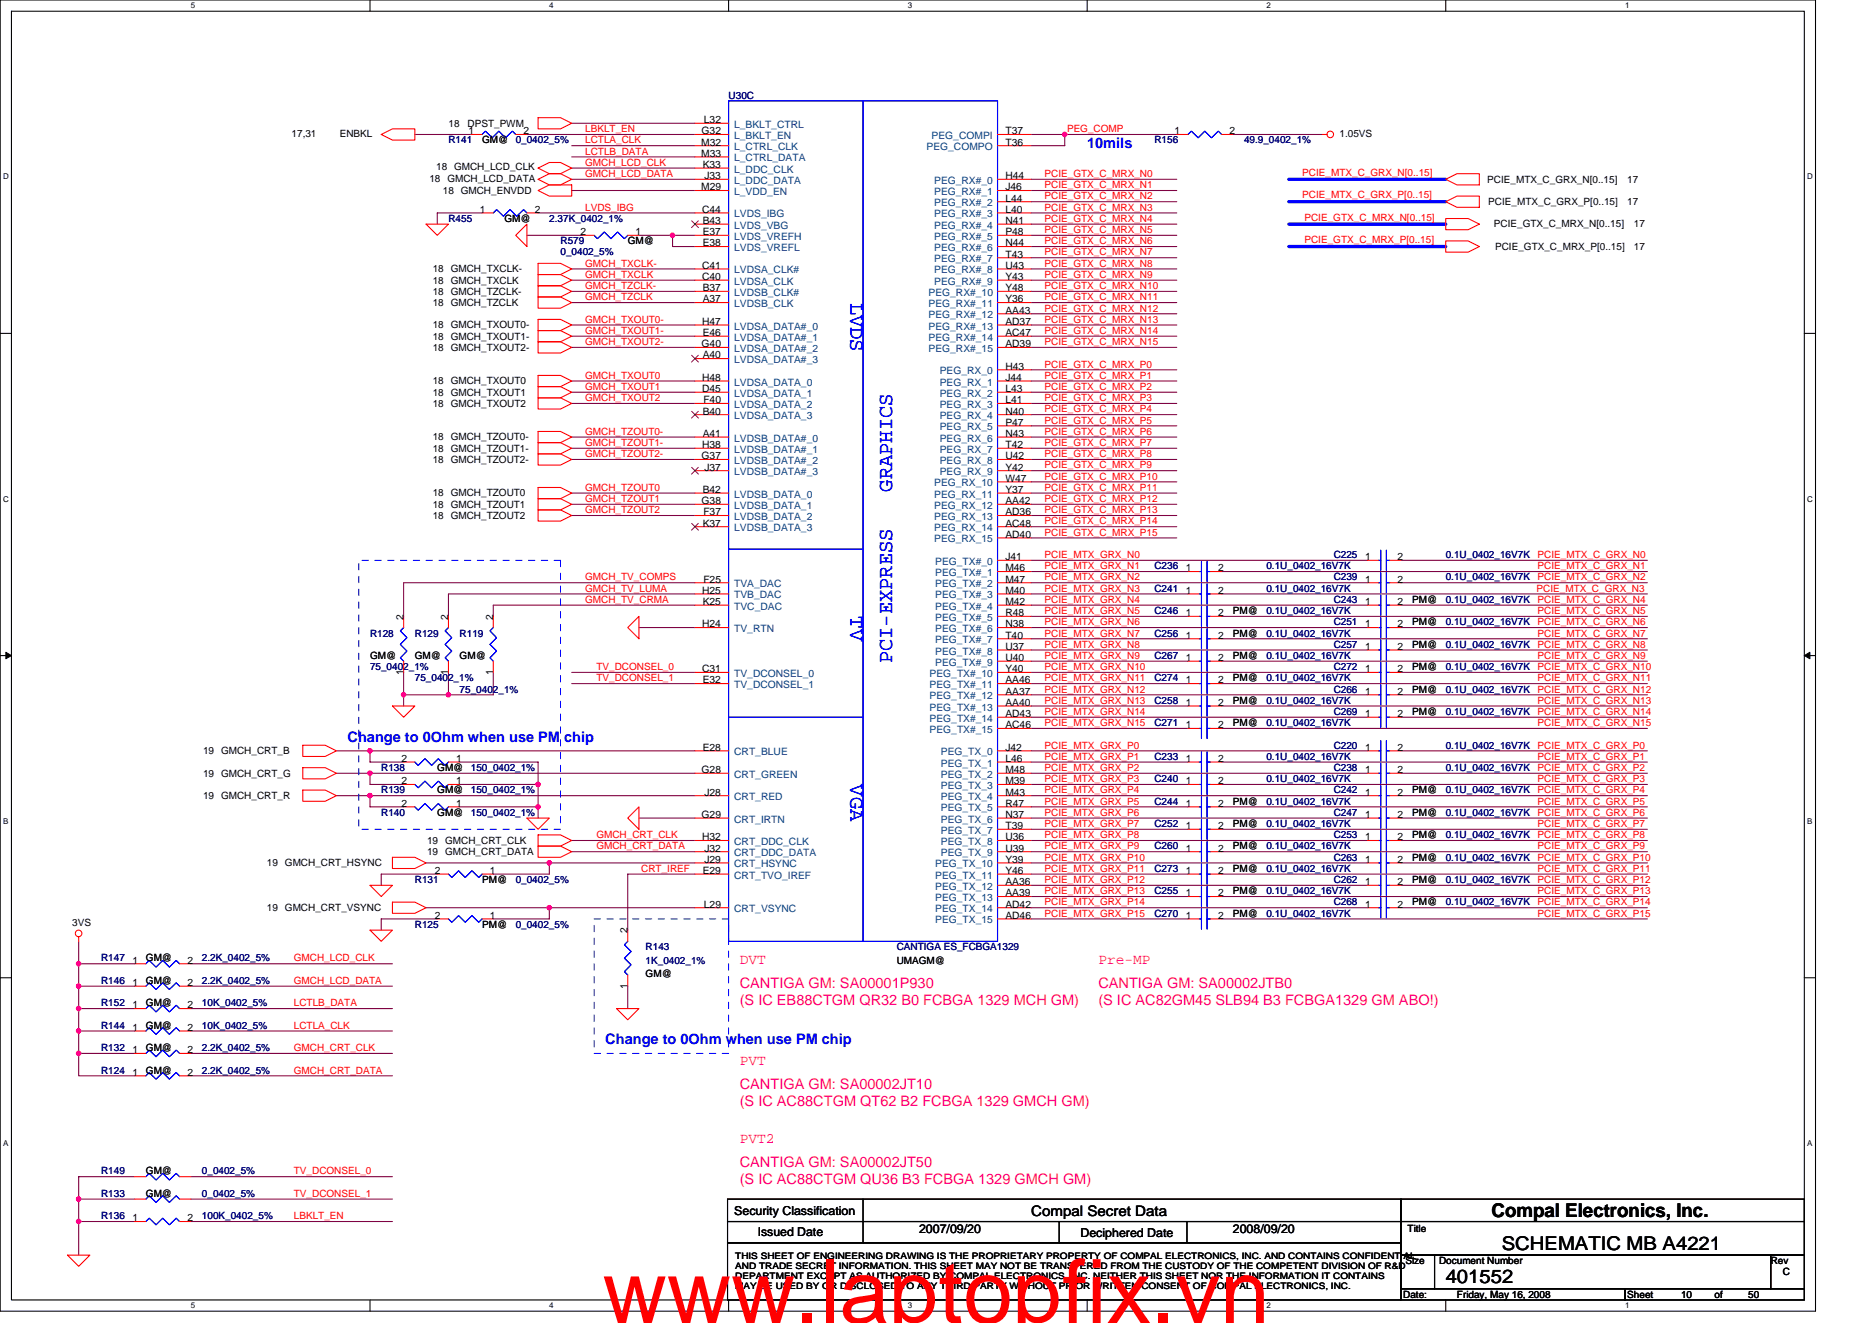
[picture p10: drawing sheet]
<svg xmlns="http://www.w3.org/2000/svg" width="297mm" height="210mm" viewBox="0 0 297 210" stroke-linecap="round" stroke-linejoin="round" font-family="sans-serif">
<defs><g id="words">
<text font-size="14.1" fill="#f00" x="95.6" y="209.9">www.laptopfix.vn</text>
<g font-size="3.4" fill="#00f">
<text x="135" y="48" transform="rotate(90 135 48)">LVDS</text>
<text x="141.6" y="78" transform="rotate(-90 141.6 78)">GRAPHICS</text>
<text x="135" y="97.8" transform="rotate(90 135 97.8)">TV</text>
<text x="141.6" y="105.3" transform="rotate(-90 141.6 105.3)">PCI-EXPRESS</text>
<text x="135" y="124.5" transform="rotate(90 135 124.5)">VGA</text>
</g>
<g font-size="3">
<text x="236.7" y="193">Compal Electronics, Inc.</text>
<text x="229.4" y="203.6">401552</text>
<text x="238.3" y="198.3">SCHEMATIC MB A4221</text>
</g>
<g font-size="2.3" fill="#00f">
<text x="172.5" y="23.5">10mils</text>
<text x="55.2" y="117.7">Change to 0Ohm when use PM chip</text>
<text x="96.1" y="165.7">Change to 0Ohm when use PM chip</text>
</g>
<g font-size="2.3" fill="#ff0080">
<text x="117.4" y="153">DVT</text>
<text x="174.3" y="153">Pre-MP</text>
<text x="117.4" y="156.8">CANTIGA GM: SA00001P930</text>
<text x="117.4" y="159.4">(S IC EB88CTGM QR32 B0 FCBGA 1329 MCH GM)</text>
<text x="174.3" y="156.8">CANTIGA GM: SA00002JTB0</text>
<text x="174.3" y="159.4">(S IC AC82GM45 SLB94 B3 FCBGA1329 GM ABO!)</text>
<text x="117.4" y="172.8">CANTIGA GM: SA00002JT10</text>
<text x="117.4" y="169">PVT</text>
<text x="117.4" y="175.4">(S IC AC88CTGM QT62 B2 FCBGA 1329 GMCH GM)</text>
<text x="117.4" y="185.2">CANTIGA GM: SA00002JT50</text>
<text x="117.4" y="181.4">PVT2</text>
<text x="117.4" y="187.9">(S IC AC88CTGM QU36 B3 FCBGA 1329 GMCH GM)</text>
</g>
<text font-size="2.3" x="163.6" y="192.8">Compal Secret Data</text>
<g font-size="1.9">
<text x="116.5" y="192.7">Security Classification</text>
<text x="120.2" y="196.1">Issued Date</text>
<text x="145.8" y="195.6">2007/09/20</text>
<text x="171.4" y="196.3">Deciphered Date</text>
<text x="195.6" y="195.6">2008/09/20</text>
</g>
<g font-size="1.6" fill="#000080">
<text x="115.6" y="15.6">U30C</text>
<text x="71.2" y="22.8">R141</text>
<text x="81.8" y="22.8">0_0402_5%</text>
<text x="183.2" y="22.8">R156</text>
<text x="197.4" y="22.8">49.9_0402_1%</text>
<text x="71.2" y="35.2">R455</text>
<text x="87.2" y="35.2">2.37K_0402_1%</text>
<text x="88.9" y="38.8">R579</text>
<text x="88.9" y="40.5">0_0402_5%</text>
<text x="211.6" y="88.5">C225</text>
<text x="229.4" y="88.5">0.1U_0402_16V7K</text>
<text x="183.2" y="93.9">C241</text>
<text x="183.2" y="90.3">C236</text>
<text x="201" y="93.9">0.1U_0402_16V7K</text>
<text x="201" y="90.3">0.1U_0402_16V7K</text>
<text x="211.6" y="92.1">C239</text>
<text x="211.6" y="95.7">C243</text>
<text x="229.4" y="92.1">0.1U_0402_16V7K</text>
<text x="229.4" y="95.7">0.1U_0402_16V7K</text>
<text x="58.7" y="101">R128</text>
<text x="65.8" y="101">R129</text>
<text x="72.9" y="101">R119</text>
<text x="183.2" y="97.4">C246</text>
<text x="183.2" y="101">C256</text>
<text x="201" y="97.4">0.1U_0402_16V7K</text>
<text x="201" y="101">0.1U_0402_16V7K</text>
<text x="211.6" y="99.2">C251</text>
<text x="229.4" y="99.2">0.1U_0402_16V7K</text>
<text x="58.7" y="106.3">75_0402_1%</text>
<text x="183.2" y="104.5">C267</text>
<text x="201" y="104.5">0.1U_0402_16V7K</text>
<text x="211.6" y="106.3">C272</text>
<text x="211.6" y="102.8">C257</text>
<text x="229.4" y="106.3">0.1U_0402_16V7K</text>
<text x="229.4" y="102.8">0.1U_0402_16V7K</text>
<text x="65.8" y="108.1">75_0402_1%</text>
<text x="72.9" y="109.9">75_0402_1%</text>
<text x="183.2" y="111.7">C258</text>
<text x="183.2" y="108.1">C274</text>
<text x="201" y="111.7">0.1U_0402_16V7K</text>
<text x="201" y="108.1">0.1U_0402_16V7K</text>
<text x="211.6" y="113.4">C269</text>
<text x="211.6" y="109.9">C266</text>
<text x="229.4" y="113.4">0.1U_0402_16V7K</text>
<text x="229.4" y="109.9">0.1U_0402_16V7K</text>
<text x="183.2" y="115.2">C271</text>
<text x="201" y="115.2">0.1U_0402_16V7K</text>
<text x="211.6" y="118.8">C220</text>
<text x="229.4" y="118.8">0.1U_0402_16V7K</text>
<text x="60.5" y="125.9">R139</text>
<text x="60.5" y="122.3">R138</text>
<text x="74.7" y="125.9">150_0402_1%</text>
<text x="74.7" y="122.3">150_0402_1%</text>
<text x="183.2" y="124.1">C240</text>
<text x="183.2" y="120.5">C233</text>
<text x="201" y="124.1">0.1U_0402_16V7K</text>
<text x="201" y="120.5">0.1U_0402_16V7K</text>
<text x="211.6" y="125.9">C242</text>
<text x="211.6" y="122.3">C238</text>
<text x="229.4" y="125.9">0.1U_0402_16V7K</text>
<text x="229.4" y="122.3">0.1U_0402_16V7K</text>
<text x="60.5" y="129.4">R140</text>
<text x="74.7" y="129.4">150_0402_1%</text>
<text x="183.2" y="131.2">C252</text>
<text x="183.2" y="127.7">C244</text>
<text x="201" y="131.2">0.1U_0402_16V7K</text>
<text x="201" y="127.7">0.1U_0402_16V7K</text>
<text x="211.6" y="129.4">C247</text>
<text x="229.4" y="129.4">0.1U_0402_16V7K</text>
<text x="183.2" y="134.8">C260</text>
<text x="201" y="134.8">0.1U_0402_16V7K</text>
<text x="211.6" y="133">C253</text>
<text x="211.6" y="136.5">C263</text>
<text x="229.4" y="133">0.1U_0402_16V7K</text>
<text x="229.4" y="136.5">0.1U_0402_16V7K</text>
<text x="65.8" y="140.1">R131</text>
<text x="81.8" y="140.1">0_0402_5%</text>
<text x="183.2" y="141.9">C255</text>
<text x="183.2" y="138.3">C273</text>
<text x="201" y="141.9">0.1U_0402_16V7K</text>
<text x="201" y="138.3">0.1U_0402_16V7K</text>
<text x="211.6" y="143.7">C268</text>
<text x="211.6" y="140.1">C262</text>
<text x="229.4" y="143.7">0.1U_0402_16V7K</text>
<text x="229.4" y="140.1">0.1U_0402_16V7K</text>
<text x="65.8" y="147.2">R125</text>
<text x="81.8" y="147.2">0_0402_5%</text>
<text x="183.2" y="145.4">C270</text>
<text x="201" y="145.4">0.1U_0402_16V7K</text>
<text x="16" y="152.5">R147</text>
<text x="32" y="152.5">2.2K_0402_5%</text>
<text x="102.4" y="150.8">R143</text>
<text x="102.4" y="152.9">1K_0402_1%</text>
<text x="142.3" y="150.8">CANTIGA ES_FCBGA1329</text>
<text x="16" y="159.7">R152</text>
<text x="16" y="156.1">R146</text>
<text x="32" y="159.7">10K_0402_5%</text>
<text x="32" y="156.1">2.2K_0402_5%</text>
<text x="16" y="163.2">R144</text>
<text x="16" y="166.8">R132</text>
<text x="32" y="163.2">10K_0402_5%</text>
<text x="32" y="166.8">2.2K_0402_5%</text>
<text x="16" y="170.3">R124</text>
<text x="32" y="170.3">2.2K_0402_5%</text>
<text x="16" y="189.9">R133</text>
<text x="16" y="186.3">R149</text>
<text x="32" y="189.9">0_0402_5%</text>
<text x="32" y="186.3">0_0402_5%</text>
<text x="16" y="193.4">R136</text>
<text x="32" y="193.4">100K_0402_5%</text>
</g>
<g font-size="1.6">
<text x="46.3" y="21.7">17,31</text>
<text x="53.9" y="21.7">ENBKL</text>
<text x="71.2" y="20.1">18</text>
<text x="74.2" y="20.1">DPST_PWM</text>
<text x="74.4" y="21.3">1</text>
<text x="76.5" y="22.8">GM@</text>
<text x="83.1" y="21.3">2</text>
<text x="111.2" y="23.1">M32</text>
<text x="111.3" y="21.3">G32</text>
<text x="111.7" y="19.5">L32</text>
<text x="159.5" y="23.1">T36</text>
<text x="159.5" y="21.3">T37</text>
<text x="186.4" y="21.3">1</text>
<text x="195.1" y="21.3">2</text>
<text x="212.5" y="21.7">1.05VS</text>
<text x="68.1" y="28.8">18 GMCH_LCD_DATA</text>
<text x="69.2" y="27">18 GMCH_LCD_CLK</text>
<text x="111.2" y="24.9">M33</text>
<text x="111.5" y="26.6">K33</text>
<text x="111.8" y="28.4">J33</text>
<text x="159.5" y="28.4">H44</text>
<text x="236" y="29">PCIE_MTX_C_GRX_N[0..15]</text>
<text x="258.2" y="29">17</text>
<text x="70.3" y="30.8">18 GMCH_ENVDD</text>
<text x="76.1" y="33.8">1</text>
<text x="80" y="35.2">GM@</text>
<text x="84.9" y="33.8">2</text>
<text x="111.2" y="30.2">M29</text>
<text x="111.4" y="33.8">C44</text>
<text x="111.5" y="35.5">B43</text>
<text x="159.5" y="30.2">J46</text>
<text x="159.5" y="32">L44</text>
<text x="159.5" y="33.8">L40</text>
<text x="159.5" y="35.5">N41</text>
<text x="236.2" y="32.5">PCIE_MTX_C_GRX_P[0..15]</text>
<text x="258.2" y="32.5">17</text>
<text x="92.1" y="37.3">2</text>
<text x="99.6" y="38.8">GM@</text>
<text x="100.9" y="37.3">1</text>
<text x="111.5" y="37.3">E37</text>
<text x="111.5" y="39.1">E38</text>
<text x="159.5" y="37.3">P48</text>
<text x="159.5" y="39.1">N44</text>
<text x="159.5" y="40.9">T43</text>
<text x="237" y="36.1">PCIE_GTX_C_MRX_N[0..15]</text>
<text x="237.2" y="39.6">PCIE_GTX_C_MRX_P[0..15]</text>
<text x="259.3" y="39.6">17</text>
<text x="259.3" y="36.1">17</text>
<text x="68.7" y="45">18 GMCH_TXCLK</text>
<text x="68.7" y="43.2">18 GMCH_TXCLK-</text>
<text x="68.7" y="46.8">18 GMCH_TZCLK-</text>
<text x="111.4" y="42.7">C41</text>
<text x="111.4" y="44.4">C40</text>
<text x="111.5" y="46.2">B37</text>
<text x="111.5" y="48">A37</text>
<text x="159.5" y="46.2">Y48</text>
<text x="159.5" y="48">Y36</text>
<text x="159.5" y="42.7">U43</text>
<text x="159.5" y="44.4">Y43</text>
<text x="68.7" y="53.9">18 GMCH_TXOUT1-</text>
<text x="68.7" y="52.1">18 GMCH_TXOUT0-</text>
<text x="68.7" y="48.5">18 GMCH_TZCLK</text>
<text x="111.4" y="51.5">H47</text>
<text x="111.5" y="53.3">E46</text>
<text x="159.5" y="49.8">AA43</text>
<text x="159.5" y="51.5">AD37</text>
<text x="159.5" y="53.3">AC47</text>
<text x="68.7" y="55.6">18 GMCH_TXOUT2-</text>
<text x="111.3" y="55.1">G40</text>
<text x="111.5" y="56.9">A40</text>
<text x="159.5" y="55.1">AD39</text>
<text x="159.5" y="58.7">H43</text>
<text x="68.7" y="62.8">18 GMCH_TXOUT1</text>
<text x="68.7" y="64.5">18 GMCH_TXOUT2</text>
<text x="68.7" y="61">18 GMCH_TXOUT0</text>
<text x="111.4" y="60.4">H48</text>
<text x="111.4" y="62.2">D45</text>
<text x="111.5" y="65.8">B40</text>
<text x="111.6" y="64">F40</text>
<text x="159.5" y="60.4">J44</text>
<text x="159.5" y="62.2">L43</text>
<text x="159.5" y="64">L41</text>
<text x="159.5" y="65.8">N40</text>
<text x="68.7" y="71.6">18 GMCH_TZOUT1-</text>
<text x="68.7" y="69.9">18 GMCH_TZOUT0-</text>
<text x="111.4" y="71.1">H38</text>
<text x="111.5" y="69.3">A41</text>
<text x="159.5" y="67.5">P47</text>
<text x="159.5" y="69.3">N43</text>
<text x="159.5" y="71.1">T42</text>
<text x="68.7" y="73.4">18 GMCH_TZOUT2-</text>
<text x="111.3" y="72.9">G37</text>
<text x="111.8" y="74.7">J37</text>
<text x="159.5" y="76.4">W47</text>
<text x="159.5" y="72.9">U42</text>
<text x="159.5" y="74.7">Y42</text>
<text x="68.7" y="80.5">18 GMCH_TZOUT1</text>
<text x="68.7" y="82.3">18 GMCH_TZOUT2</text>
<text x="68.7" y="78.8">18 GMCH_TZOUT0</text>
<text x="111.3" y="80">G38</text>
<text x="111.5" y="78.2">B42</text>
<text x="111.5" y="83.5">K37</text>
<text x="111.6" y="81.8">F37</text>
<text x="159.5" y="78.2">Y37</text>
<text x="159.5" y="80">AA42</text>
<text x="159.5" y="81.8">AD36</text>
<text x="159.5" y="83.5">AC48</text>
<text x="159.5" y="88.9">J41</text>
<text x="159.5" y="85.3">AD40</text>
<text x="216.6" y="88.9">1</text>
<text x="221.8" y="88.9">2</text>
<text x="111.4" y="94.2">H25</text>
<text x="111.5" y="96">K25</text>
<text x="111.6" y="92.4">F25</text>
<text x="159.5" y="90.7">M46</text>
<text x="159.5" y="92.4">M47</text>
<text x="159.5" y="94.2">M40</text>
<text x="159.5" y="96">M42</text>
<text x="188.1" y="94.2">1</text>
<text x="188.1" y="90.7">1</text>
<text x="193.3" y="94.2">2</text>
<text x="193.3" y="90.7">2</text>
<text x="216.6" y="92.4">1</text>
<text x="216.6" y="96">1</text>
<text x="221.8" y="92.4">2</text>
<text x="221.8" y="96">2</text>
<text x="224.1" y="95.7">PM@</text>
<text x="64" y="98.3" transform="rotate(-90 64 98.3)">2</text>
<text x="71.1" y="98.3" transform="rotate(-90 71.1 98.3)">2</text>
<text x="78.2" y="98.3" transform="rotate(-90 78.2 98.3)">2</text>
<text x="111.4" y="99.5">H24</text>
<text x="159.5" y="97.8">R48</text>
<text x="159.5" y="99.5">N38</text>
<text x="159.5" y="101.3">T40</text>
<text x="188.1" y="97.8">1</text>
<text x="188.1" y="101.3">1</text>
<text x="193.3" y="97.8">2</text>
<text x="193.3" y="101.3">2</text>
<text x="195.6" y="97.4">PM@</text>
<text x="195.6" y="101">PM@</text>
<text x="216.6" y="99.5">1</text>
<text x="221.8" y="99.5">2</text>
<text x="224.1" y="99.2">PM@</text>
<text x="58.7" y="104.5">GM@</text>
<text x="64" y="107.1" transform="rotate(-90 64 107.1)">1</text>
<text x="65.8" y="104.5">GM@</text>
<text x="71.1" y="107.1" transform="rotate(-90 71.1 107.1)">1</text>
<text x="72.9" y="104.5">GM@</text>
<text x="78.2" y="107.1" transform="rotate(-90 78.2 107.1)">1</text>
<text x="111.4" y="106.7">C31</text>
<text x="159.5" y="106.7">Y40</text>
<text x="159.5" y="103.1">U37</text>
<text x="159.5" y="104.9">U40</text>
<text x="188.1" y="104.9">1</text>
<text x="193.3" y="104.9">2</text>
<text x="195.6" y="104.5">PM@</text>
<text x="216.6" y="106.7">1</text>
<text x="216.6" y="103.1">1</text>
<text x="221.8" y="106.7">2</text>
<text x="221.8" y="103.1">2</text>
<text x="224.1" y="106.3">PM@</text>
<text x="224.1" y="102.8">PM@</text>
<text x="111.5" y="108.4">E32</text>
<text x="159.5" y="108.4">AA46</text>
<text x="159.5" y="110.2">AA37</text>
<text x="159.5" y="112">AA40</text>
<text x="159.5" y="113.8">AD43</text>
<text x="188.1" y="112">1</text>
<text x="188.1" y="108.4">1</text>
<text x="193.3" y="112">2</text>
<text x="193.3" y="108.4">2</text>
<text x="195.6" y="111.7">PM@</text>
<text x="195.6" y="108.1">PM@</text>
<text x="216.6" y="113.8">1</text>
<text x="216.6" y="110.2">1</text>
<text x="221.8" y="113.8">2</text>
<text x="221.8" y="110.2">2</text>
<text x="224.1" y="113.4">PM@</text>
<text x="224.1" y="109.9">PM@</text>
<text x="32.2" y="119.7">19 GMCH_CRT_B</text>
<text x="111.5" y="119.1">E28</text>
<text x="159.5" y="115.5">AC46</text>
<text x="159.5" y="119.1">J42</text>
<text x="188.1" y="115.5">1</text>
<text x="193.3" y="115.5">2</text>
<text x="195.6" y="115.2">PM@</text>
<text x="216.6" y="119.1">1</text>
<text x="221.8" y="119.1">2</text>
<text x="32.2" y="123.2">19 GMCH_CRT_G</text>
<text x="63.7" y="124.4">2</text>
<text x="63.7" y="120.9">2</text>
<text x="69.4" y="125.9">GM@</text>
<text x="69.4" y="122.3">GM@</text>
<text x="72.4" y="124.4">1</text>
<text x="72.4" y="120.9">1</text>
<text x="111.3" y="122.7">G28</text>
<text x="159.5" y="120.9">L46</text>
<text x="159.5" y="122.7">M48</text>
<text x="159.5" y="124.4">M39</text>
<text x="188.1" y="124.4">1</text>
<text x="188.1" y="120.9">1</text>
<text x="193.3" y="124.4">2</text>
<text x="193.3" y="120.9">2</text>
<text x="216.6" y="122.7">1</text>
<text x="221.8" y="122.7">2</text>
<text x="224.1" y="125.9">PM@</text>
<text x="32.2" y="126.8">19 GMCH_CRT_R</text>
<text x="63.7" y="128">2</text>
<text x="69.4" y="129.4">GM@</text>
<text x="72.4" y="128">1</text>
<text x="111.3" y="129.8">G29</text>
<text x="111.8" y="126.2">J28</text>
<text x="159.5" y="126.2">M43</text>
<text x="159.5" y="128">R47</text>
<text x="159.5" y="129.8">N37</text>
<text x="159.5" y="131.6">T39</text>
<text x="188.1" y="131.6">1</text>
<text x="188.1" y="128">1</text>
<text x="193.3" y="131.6">2</text>
<text x="193.3" y="128">2</text>
<text x="195.6" y="131.2">PM@</text>
<text x="195.6" y="127.7">PM@</text>
<text x="216.6" y="126.2">1</text>
<text x="216.6" y="129.8">1</text>
<text x="221.8" y="126.2">2</text>
<text x="221.8" y="129.8">2</text>
<text x="224.1" y="129.4">PM@</text>
<text x="42.4" y="137.4">19 GMCH_CRT_HSYNC</text>
<text x="67.8" y="133.9">19 GMCH_CRT_CLK</text>
<text x="67.8" y="135.7">19 GMCH_CRT_DATA</text>
<text x="111.4" y="133.3">H32</text>
<text x="111.8" y="135.1">J32</text>
<text x="111.8" y="136.9">J29</text>
<text x="159.5" y="136.9">Y39</text>
<text x="159.5" y="133.3">U36</text>
<text x="159.5" y="135.1">U39</text>
<text x="188.1" y="135.1">1</text>
<text x="193.3" y="135.1">2</text>
<text x="195.6" y="134.8">PM@</text>
<text x="216.6" y="133.3">1</text>
<text x="216.6" y="136.9">1</text>
<text x="221.8" y="133.3">2</text>
<text x="221.8" y="136.9">2</text>
<text x="224.1" y="133">PM@</text>
<text x="224.1" y="136.5">PM@</text>
<text x="69" y="138.7">2</text>
<text x="76.5" y="140.1">PM@</text>
<text x="77.7" y="138.7">1</text>
<text x="111.5" y="138.7">E29</text>
<text x="111.7" y="144">L29</text>
<text x="159.5" y="138.7">Y46</text>
<text x="159.5" y="140.4">AA36</text>
<text x="159.5" y="142.2">AA39</text>
<text x="159.5" y="144">AD42</text>
<text x="188.1" y="142.2">1</text>
<text x="188.1" y="138.7">1</text>
<text x="193.3" y="142.2">2</text>
<text x="193.3" y="138.7">2</text>
<text x="195.6" y="141.9">PM@</text>
<text x="195.6" y="138.3">PM@</text>
<text x="216.6" y="144">1</text>
<text x="216.6" y="140.4">1</text>
<text x="221.8" y="144">2</text>
<text x="221.8" y="140.4">2</text>
<text x="224.1" y="143.7">PM@</text>
<text x="224.1" y="140.1">PM@</text>
<text x="11.5" y="146.9">3VS</text>
<text x="42.4" y="144.5">19 GMCH_CRT_VSYNC</text>
<text x="69" y="145.8">2</text>
<text x="76.5" y="147.2">PM@</text>
<text x="77.7" y="145.8">1</text>
<text x="99.6" y="148.1" transform="rotate(-90 99.6 148.1)">2</text>
<text x="159.5" y="145.8">AD46</text>
<text x="188.1" y="145.8">1</text>
<text x="193.3" y="145.8">2</text>
<text x="195.6" y="145.4">PM@</text>
<text x="21" y="152.9">1</text>
<text x="23.2" y="152.5">GM@</text>
<text x="29.7" y="152.9">2</text>
<text x="102.4" y="155">GM@</text>
<text x="142.3" y="152.9">UMAGM@</text>
<text x="21" y="160">1</text>
<text x="21" y="156.4">1</text>
<text x="23.2" y="159.7">GM@</text>
<text x="23.2" y="156.1">GM@</text>
<text x="29.7" y="160">2</text>
<text x="29.7" y="156.4">2</text>
<text x="99.6" y="156.8" transform="rotate(-90 99.6 156.8)">1</text>
<text x="21" y="163.6">1</text>
<text x="21" y="167.1">1</text>
<text x="23.2" y="163.2">GM@</text>
<text x="23.2" y="166.8">GM@</text>
<text x="29.7" y="163.6">2</text>
<text x="29.7" y="167.1">2</text>
<text x="21" y="170.7">1</text>
<text x="23.2" y="170.3">GM@</text>
<text x="29.7" y="170.7">2</text>
<text x="23.2" y="189.9">GM@</text>
<text x="23.2" y="186.3">GM@</text>
<text x="21" y="193.8">1</text>
<text x="29.7" y="193.8">2</text>
<text x="223.3" y="195.4">Title</text>
<text x="223" y="200.6">Size</text>
<text x="228.3" y="200.6">Document Number</text>
<text x="281" y="200.6">Rev</text>
<text x="282.9" y="202.3">C</text>
<text x="222.6" y="205.9">Date:</text>
<text x="231.2" y="205.9">Friday, May 16, 2008</text>
<text x="258.2" y="205.9">Sheet</text>
<text x="266.7" y="205.9">10</text>
<text x="272.1" y="205.9">of</text>
<text x="277.4" y="205.9">50</text>
</g>
<g font-size="1.6" fill="#f00">
<text x="92.9" y="21">LBKLT_EN</text>
<text x="92.9" y="22.8">LCTLA_CLK</text>
<text x="169.3" y="21">PEG_COMP</text>
<text x="92.9" y="26.3">GMCH_LCD_CLK</text>
<text x="92.9" y="28.1">GMCH_LCD_DATA</text>
<text x="92.9" y="24.5">LCTLB_DATA</text>
<text x="165.8" y="29.9">PCIE_GTX_C_MRX_N1</text>
<text x="165.8" y="28.1">PCIE_GTX_C_MRX_N0</text>
<text x="206.6" y="27.9">PCIE_MTX_C_GRX_N[0..15]</text>
<text x="92.9" y="33.4">LVDS_IBG</text>
<text x="165.8" y="33.4">PCIE_GTX_C_MRX_N3</text>
<text x="165.8" y="31.6">PCIE_GTX_C_MRX_N2</text>
<text x="165.8" y="35.2">PCIE_GTX_C_MRX_N4</text>
<text x="206.6" y="31.5">PCIE_MTX_C_GRX_P[0..15]</text>
<text x="207" y="35">PCIE_GTX_C_MRX_N[0..15]</text>
<text x="165.8" y="37">PCIE_GTX_C_MRX_N5</text>
<text x="165.8" y="40.5">PCIE_GTX_C_MRX_N7</text>
<text x="165.8" y="38.8">PCIE_GTX_C_MRX_N6</text>
<text x="207" y="38.6">PCIE_GTX_C_MRX_P[0..15]</text>
<text x="92.9" y="42.3">GMCH_TXCLK-</text>
<text x="92.9" y="44.1">GMCH_TXCLK</text>
<text x="92.9" y="45.9">GMCH_TZCLK-</text>
<text x="92.9" y="47.6">GMCH_TZCLK</text>
<text x="165.8" y="47.6">PCIE_GTX_C_MRX_N11</text>
<text x="165.8" y="42.3">PCIE_GTX_C_MRX_N8</text>
<text x="165.8" y="45.9">PCIE_GTX_C_MRX_N10</text>
<text x="165.8" y="44.1">PCIE_GTX_C_MRX_N9</text>
<text x="92.9" y="53">GMCH_TXOUT1-</text>
<text x="92.9" y="51.2">GMCH_TXOUT0-</text>
<text x="165.8" y="53">PCIE_GTX_C_MRX_N14</text>
<text x="165.8" y="49.4">PCIE_GTX_C_MRX_N12</text>
<text x="165.8" y="51.2">PCIE_GTX_C_MRX_N13</text>
<text x="92.9" y="54.8">GMCH_TXOUT2-</text>
<text x="165.8" y="58.3">PCIE_GTX_C_MRX_P0</text>
<text x="165.8" y="54.8">PCIE_GTX_C_MRX_N15</text>
<text x="92.9" y="60.1">GMCH_TXOUT0</text>
<text x="92.9" y="63.6">GMCH_TXOUT2</text>
<text x="92.9" y="61.9">GMCH_TXOUT1</text>
<text x="165.8" y="63.6">PCIE_GTX_C_MRX_P3</text>
<text x="165.8" y="60.1">PCIE_GTX_C_MRX_P1</text>
<text x="165.8" y="65.4">PCIE_GTX_C_MRX_P4</text>
<text x="165.8" y="61.9">PCIE_GTX_C_MRX_P2</text>
<text x="92.9" y="70.8">GMCH_TZOUT1-</text>
<text x="92.9" y="69">GMCH_TZOUT0-</text>
<text x="165.8" y="70.8">PCIE_GTX_C_MRX_P7</text>
<text x="165.8" y="69">PCIE_GTX_C_MRX_P6</text>
<text x="165.8" y="67.2">PCIE_GTX_C_MRX_P5</text>
<text x="92.9" y="77.9">GMCH_TZOUT0</text>
<text x="92.9" y="72.5">GMCH_TZOUT2-</text>
<text x="165.8" y="77.9">PCIE_GTX_C_MRX_P11</text>
<text x="165.8" y="74.3">PCIE_GTX_C_MRX_P9</text>
<text x="165.8" y="72.5">PCIE_GTX_C_MRX_P8</text>
<text x="165.8" y="76.1">PCIE_GTX_C_MRX_P10</text>
<text x="92.9" y="79.7">GMCH_TZOUT1</text>
<text x="92.9" y="81.4">GMCH_TZOUT2</text>
<text x="165.8" y="79.7">PCIE_GTX_C_MRX_P12</text>
<text x="165.8" y="83.2">PCIE_GTX_C_MRX_P14</text>
<text x="165.8" y="81.4">PCIE_GTX_C_MRX_P13</text>
<text x="165.8" y="88.5">PCIE_MTX_GRX_N0</text>
<text x="165.8" y="85">PCIE_GTX_C_MRX_P15</text>
<text x="244" y="88.5">PCIE_MTX_C_GRX_N0</text>
<text x="92.9" y="93.9">GMCH_TV_LUMA</text>
<text x="92.9" y="95.7">GMCH_TV_CRMA</text>
<text x="92.9" y="92.1">GMCH_TV_COMPS</text>
<text x="165.8" y="92.1">PCIE_MTX_GRX_N2</text>
<text x="165.8" y="90.3">PCIE_MTX_GRX_N1</text>
<text x="165.8" y="95.7">PCIE_MTX_GRX_N4</text>
<text x="165.8" y="93.9">PCIE_MTX_GRX_N3</text>
<text x="243.8" y="93.9">PCIE_MTX_C_GRX_N3</text>
<text x="244" y="90.3">PCIE_MTX_C_GRX_N1</text>
<text x="244" y="92.1">PCIE_MTX_C_GRX_N2</text>
<text x="244" y="95.7">PCIE_MTX_C_GRX_N4</text>
<text x="165.8" y="101">PCIE_MTX_GRX_N7</text>
<text x="165.8" y="97.4">PCIE_MTX_GRX_N5</text>
<text x="165.8" y="99.2">PCIE_MTX_GRX_N6</text>
<text x="244" y="101">PCIE_MTX_C_GRX_N7</text>
<text x="244" y="97.4">PCIE_MTX_C_GRX_N5</text>
<text x="244" y="99.2">PCIE_MTX_C_GRX_N6</text>
<text x="94.6" y="106.3">TV_DCONSEL_0</text>
<text x="165.8" y="102.8">PCIE_MTX_GRX_N8</text>
<text x="165.8" y="104.5">PCIE_MTX_GRX_N9</text>
<text x="165.8" y="106.3">PCIE_MTX_GRX_N10</text>
<text x="244" y="102.8">PCIE_MTX_C_GRX_N8</text>
<text x="244" y="106.3">PCIE_MTX_C_GRX_N10</text>
<text x="244" y="104.5">PCIE_MTX_C_GRX_N9</text>
<text x="94.6" y="108.1">TV_DCONSEL_1</text>
<text x="165.8" y="108.1">PCIE_MTX_GRX_N11</text>
<text x="165.8" y="109.9">PCIE_MTX_GRX_N12</text>
<text x="165.8" y="113.4">PCIE_MTX_GRX_N14</text>
<text x="165.8" y="111.7">PCIE_MTX_GRX_N13</text>
<text x="244" y="109.9">PCIE_MTX_C_GRX_N12</text>
<text x="244" y="113.4">PCIE_MTX_C_GRX_N14</text>
<text x="244" y="108.1">PCIE_MTX_C_GRX_N11</text>
<text x="244" y="111.7">PCIE_MTX_C_GRX_N13</text>
<text x="165.8" y="115.2">PCIE_MTX_GRX_N15</text>
<text x="165.8" y="118.8">PCIE_MTX_GRX_P0</text>
<text x="244" y="115.2">PCIE_MTX_C_GRX_N15</text>
<text x="244" y="118.8">PCIE_MTX_C_GRX_P0</text>
<text x="165.8" y="120.5">PCIE_MTX_GRX_P1</text>
<text x="165.8" y="122.3">PCIE_MTX_GRX_P2</text>
<text x="165.8" y="124.1">PCIE_MTX_GRX_P3</text>
<text x="165.8" y="125.9">PCIE_MTX_GRX_P4</text>
<text x="244" y="120.5">PCIE_MTX_C_GRX_P1</text>
<text x="244" y="122.3">PCIE_MTX_C_GRX_P2</text>
<text x="244" y="125.9">PCIE_MTX_C_GRX_P4</text>
<text x="244" y="124.1">PCIE_MTX_C_GRX_P3</text>
<text x="165.8" y="131.2">PCIE_MTX_GRX_P7</text>
<text x="165.8" y="127.7">PCIE_MTX_GRX_P5</text>
<text x="165.8" y="129.4">PCIE_MTX_GRX_P6</text>
<text x="244" y="131.2">PCIE_MTX_C_GRX_P7</text>
<text x="244" y="127.7">PCIE_MTX_C_GRX_P5</text>
<text x="244" y="129.4">PCIE_MTX_C_GRX_P6</text>
<text x="94.6" y="134.8">GMCH_CRT_DATA</text>
<text x="94.6" y="133">GMCH_CRT_CLK</text>
<text x="165.8" y="133">PCIE_MTX_GRX_P8</text>
<text x="165.8" y="136.5">PCIE_MTX_GRX_P10</text>
<text x="165.8" y="134.8">PCIE_MTX_GRX_P9</text>
<text x="244" y="134.8">PCIE_MTX_C_GRX_P9</text>
<text x="244" y="136.5">PCIE_MTX_C_GRX_P10</text>
<text x="244" y="133">PCIE_MTX_C_GRX_P8</text>
<text x="101.7" y="138.3">CRT_IREF</text>
<text x="165.8" y="138.3">PCIE_MTX_GRX_P11</text>
<text x="165.8" y="143.7">PCIE_MTX_GRX_P14</text>
<text x="165.8" y="141.9">PCIE_MTX_GRX_P13</text>
<text x="165.8" y="140.1">PCIE_MTX_GRX_P12</text>
<text x="244" y="138.3">PCIE_MTX_C_GRX_P11</text>
<text x="244" y="140.1">PCIE_MTX_C_GRX_P12</text>
<text x="244" y="141.9">PCIE_MTX_C_GRX_P13</text>
<text x="244" y="143.7">PCIE_MTX_C_GRX_P14</text>
<text x="165.8" y="145.4">PCIE_MTX_GRX_P15</text>
<text x="244" y="145.4">PCIE_MTX_C_GRX_P15</text>
<text x="46.6" y="152.5">GMCH_LCD_CLK</text>
<text x="46.6" y="156.1">GMCH_LCD_DATA</text>
<text x="46.6" y="159.7">LCTLB_DATA</text>
<text x="46.6" y="166.8">GMCH_CRT_CLK</text>
<text x="46.6" y="163.2">LCTLA_CLK</text>
<text x="46.6" y="170.3">GMCH_CRT_DATA</text>
<text x="46.6" y="189.9">TV_DCONSEL_1</text>
<text x="46.6" y="186.3">TV_DCONSEL_0</text>
<text x="46.6" y="193.4">LBKLT_EN</text>
</g>
<g font-size="1.6" fill="#004080">
<text x="116.5" y="20.3">L_BKLT_CTRL</text>
<text x="116.5" y="22.1">L_BKLT_EN</text>
<text x="116.5" y="23.8">L_CTRL_CLK</text>
<text x="147" y="23.8">PEG_COMPO</text>
<text x="147.8" y="22.1">PEG_COMPI</text>
<text x="116.5" y="25.6">L_CTRL_DATA</text>
<text x="116.5" y="27.4">L_DDC_CLK</text>
<text x="116.5" y="29.2">L_DDC_DATA</text>
<text x="148.2" y="29.2">PEG_RX#_0</text>
<text x="116.5" y="30.9">L_VDD_EN</text>
<text x="116.5" y="34.5">LVDS_IBG</text>
<text x="148.2" y="30.9">PEG_RX#_1</text>
<text x="148.2" y="32.7">PEG_RX#_2</text>
<text x="148.2" y="34.5">PEG_RX#_3</text>
<text x="116.5" y="36.3">LVDS_VBG</text>
<text x="116.5" y="38.1">LVDS_VREFH</text>
<text x="116.5" y="39.8">LVDS_VREFL</text>
<text x="148.2" y="36.3">PEG_RX#_4</text>
<text x="148.2" y="38.1">PEG_RX#_5</text>
<text x="148.2" y="39.8">PEG_RX#_6</text>
<text x="148.2" y="41.6">PEG_RX#_7</text>
<text x="116.5" y="43.4">LVDSA_CLK#</text>
<text x="116.5" y="45.2">LVDSA_CLK</text>
<text x="116.5" y="46.9">LVDSB_CLK#</text>
<text x="147.3" y="46.9">PEG_RX#_10</text>
<text x="148.2" y="43.4">PEG_RX#_8</text>
<text x="148.2" y="45.2">PEG_RX#_9</text>
<text x="116.5" y="48.7">LVDSB_CLK</text>
<text x="116.5" y="52.3">LVDSA_DATA#_0</text>
<text x="147.3" y="48.7">PEG_RX#_11</text>
<text x="147.3" y="50.5">PEG_RX#_12</text>
<text x="147.3" y="52.3">PEG_RX#_13</text>
<text x="116.5" y="54.1">LVDSA_DATA#_1</text>
<text x="116.5" y="55.8">LVDSA_DATA#_2</text>
<text x="116.5" y="57.6">LVDSA_DATA#_3</text>
<text x="147.3" y="54.1">PEG_RX#_14</text>
<text x="147.3" y="55.8">PEG_RX#_15</text>
<text x="149.1" y="59.4">PEG_RX_0</text>
<text x="116.5" y="61.2">LVDSA_DATA_0</text>
<text x="116.5" y="62.9">LVDSA_DATA_1</text>
<text x="116.5" y="64.7">LVDSA_DATA_2</text>
<text x="149.1" y="61.2">PEG_RX_1</text>
<text x="149.1" y="62.9">PEG_RX_2</text>
<text x="149.1" y="64.7">PEG_RX_3</text>
<text x="116.5" y="66.5">LVDSA_DATA_3</text>
<text x="116.5" y="70.1">LVDSB_DATA#_0</text>
<text x="116.5" y="71.8">LVDSB_DATA#_1</text>
<text x="149.1" y="66.5">PEG_RX_4</text>
<text x="149.1" y="68.3">PEG_RX_5</text>
<text x="149.1" y="70.1">PEG_RX_6</text>
<text x="149.1" y="71.8">PEG_RX_7</text>
<text x="116.5" y="73.6">LVDSB_DATA#_2</text>
<text x="116.5" y="75.4">LVDSB_DATA#_3</text>
<text x="148.2" y="77.2">PEG_RX_10</text>
<text x="149.1" y="73.6">PEG_RX_8</text>
<text x="149.1" y="75.4">PEG_RX_9</text>
<text x="116.5" y="79">LVDSB_DATA_0</text>
<text x="116.5" y="80.7">LVDSB_DATA_1</text>
<text x="116.5" y="82.5">LVDSB_DATA_2</text>
<text x="148.2" y="79">PEG_RX_11</text>
<text x="148.2" y="80.7">PEG_RX_12</text>
<text x="148.2" y="82.5">PEG_RX_13</text>
<text x="116.5" y="84.3">LVDSB_DATA_3</text>
<text x="148.2" y="84.3">PEG_RX_14</text>
<text x="148.2" y="86.1">PEG_RX_15</text>
<text x="148.4" y="89.6">PEG_TX#_0</text>
<text x="116.5" y="93.2">TVA_DAC</text>
<text x="116.5" y="95">TVB_DAC</text>
<text x="148.4" y="91.4">PEG_TX#_1</text>
<text x="148.4" y="93.2">PEG_TX#_2</text>
<text x="148.4" y="95">PEG_TX#_3</text>
<text x="116.5" y="96.7">TVC_DAC</text>
<text x="116.5" y="100.3">TV_RTN</text>
<text x="148.4" y="96.7">PEG_TX#_4</text>
<text x="148.4" y="98.5">PEG_TX#_5</text>
<text x="148.4" y="100.3">PEG_TX#_6</text>
<text x="116.5" y="107.4">TV_DCONSEL_0</text>
<text x="147.5" y="107.4">PEG_TX#_10</text>
<text x="148.4" y="102.1">PEG_TX#_7</text>
<text x="148.4" y="103.8">PEG_TX#_8</text>
<text x="148.4" y="105.6">PEG_TX#_9</text>
<text x="116.5" y="109.2">TV_DCONSEL_1</text>
<text x="147.5" y="109.2">PEG_TX#_11</text>
<text x="147.5" y="111">PEG_TX#_12</text>
<text x="147.5" y="112.7">PEG_TX#_13</text>
<text x="116.5" y="119.8">CRT_BLUE</text>
<text x="147.5" y="114.5">PEG_TX#_14</text>
<text x="147.5" y="116.3">PEG_TX#_15</text>
<text x="149.3" y="119.8">PEG_TX_0</text>
<text x="116.5" y="123.4">CRT_GREEN</text>
<text x="149.3" y="121.6">PEG_TX_1</text>
<text x="149.3" y="123.4">PEG_TX_2</text>
<text x="149.3" y="125.2">PEG_TX_3</text>
<text x="116.5" y="127">CRT_RED</text>
<text x="116.5" y="130.5">CRT_IRTN</text>
<text x="149.3" y="127">PEG_TX_4</text>
<text x="149.3" y="128.7">PEG_TX_5</text>
<text x="149.3" y="130.5">PEG_TX_6</text>
<text x="116.5" y="134.1">CRT_DDC_CLK</text>
<text x="116.5" y="135.8">CRT_DDC_DATA</text>
<text x="116.5" y="137.6">CRT_HSYNC</text>
<text x="148.4" y="137.6">PEG_TX_10</text>
<text x="149.3" y="132.3">PEG_TX_7</text>
<text x="149.3" y="134.1">PEG_TX_8</text>
<text x="149.3" y="135.8">PEG_TX_9</text>
<text x="116.5" y="139.4">CRT_TVO_IREF</text>
<text x="148.4" y="139.4">PEG_TX_11</text>
<text x="148.4" y="141.2">PEG_TX_12</text>
<text x="148.4" y="143">PEG_TX_13</text>
<text x="116.5" y="144.7">CRT_VSYNC</text>
<text x="148.4" y="144.7">PEG_TX_14</text>
<text x="148.4" y="146.5">PEG_TX_15</text>
</g>
<g font-size="1.4">
<text x="116.7" y="199.7">THIS SHEET OF ENGINEERING DRAWING IS THE PROPRIETARY PROPERTY OF COMPAL ELECTRONICS, INC. AND CONTAINS CONFIDENT AL</text>
<text x="116.7" y="201.3">AND TRADE SECRET INFORMATION. THIS SHEET MAY NOT BE TRANSFERED FROM THE CUSTODY OF THE COMPETENT DIVISION OF R&amp;D</text>
<text x="116.7" y="202.9">DEPARTMENT EXCEPT AS AUTHORIZED BY COMPAL ELECTRONICS, INC. NEITHER THIS SHEET NOR THE INFORMATION IT CONTAINS</text>
<text x="116.7" y="204.6">MAY BE USED BY OR DISCLOSED TO ANY THIRD PARTY WITHOUT PRIOR WRITTEN CONSENT OF COMPAL ELECTRONICS, INC.</text>
</g>
<g font-size="1.3">
<text x="30.3" y="1.3">5</text>
<text x="87.2" y="1.3">4</text>
<text x="144.1" y="1.3">3</text>
<text x="201" y="1.3">2</text>
<text x="257.8" y="1.3">1</text>
<text x=".5" y="28.5">D</text>
<text x="286.7" y="28.5">D</text>
<text x=".5" y="79.6">C</text>
<text x="286.7" y="79.6">C</text>
<text x=".5" y="130.7">B</text>
<text x="286.7" y="130.7">B</text>
<text x=".5" y="181.8">A</text>
<text x="286.7" y="181.8">A</text>
<text x="30.3" y="207.6">5</text>
<text x="87.2" y="207.6">4</text>
<text x="144.1" y="207.6">3</text>
<text x="201" y="207.6">2</text>
<text x="257.8" y="207.6">1</text>
</g>
</g></defs>
<path d="M0 0h288.1v208h-288.1zM1.8 1.8h284.5v204.4h-284.5z" fill="none" stroke="#000" stroke-width=".17"/>
<g fill="#fff">
<path d="M30.3 .2h.7v1.4h-.7z"/>
<path d="M30.3 206.4h.7v1.5h-.7z"/>
</g>
<path d="M58.7 0v1.8M58.7 206.2v1.8" fill="none" stroke="#000" stroke-width=".17"/>
<g fill="#fff">
<path d="M87.2 .2h.7v1.4h-.7z"/>
<path d="M87.2 206.4h.7v1.5h-.7z"/>
</g>
<path d="M115.6 0v1.8M115.6 206.2v1.8" fill="none" stroke="#000" stroke-width=".17"/>
<g fill="#fff">
<path d="M144.1 .2h.7v1.4h-.7z"/>
<path d="M144.1 206.4h.7v1.5h-.7z"/>
</g>
<path d="M172.5 0v1.8M172.5 206.2v1.8" fill="none" stroke="#000" stroke-width=".17"/>
<g fill="#fff">
<path d="M201 .2h.7v1.4h-.7z"/>
<path d="M201 206.4h.7v1.5h-.7z"/>
</g>
<path d="M229.4 0v1.8M229.4 206.2v1.8" fill="none" stroke="#000" stroke-width=".17"/>
<g fill="#fff">
<path d="M257.8 .2h.7v1.4h-.7z"/>
<path d="M257.8 206.4h.7v1.5h-.7z"/>
<path d="M.5 27.3h.9v1.4h-.9z"/>
<path d="M286.7 27.3h1v1.4h-1z"/>
<path d="M.5 78.4h.9v1.5h-.9z"/>
<path d="M286.7 78.4h1v1.5h-1z"/>
</g>
<path d="M0 52.9h1.8M286.3 52.9h1.8" fill="none" stroke="#000" stroke-width=".17"/>
<g fill="#fff">
<path d="M.5 129.6h.8v1.4h-.8z"/>
<path d="M286.7 129.6h.9v1.4h-.9z"/>
</g>
<path d="M0 104h1.8M286.3 104h1.8" fill="none" stroke="#000" stroke-width=".17"/>
<path d="M.9 103.5l.9 .5-.9 .5zM286.3 104l.9-.5v1z" fill="#000" stroke="#000" stroke-width=".16"/>
<g fill="#fff">
<path d="M.5 180.7h.8v1.4h-.8z"/>
<path d="M286.7 180.7h.9v1.4h-.9z"/>
</g>
<g fill="none" stroke="#000" stroke-width=".17">
<path d="M0 155.1h1.8M286.3 155.1h1.8M115.4 190.2h106.9v3.6h-106.9zM115.4 193.8h106.9v3.4h-106.9zM115.4 197.2h106.9v9h-106.9zM136.9 190.2v7M168.1 193.8v3.4M188.3 193.8v3.4M222.3 190.2h64v3.6h-64zM222.3 193.8h64v5.3h-64zM222.3 199.1h5.3v5.4h-5.3zM227.6 199.1h53.4v5.4h-53.4z"/>
<path d="M281 199.1h5.3v5.4h-5.3zM222.3 204.5h35.5v1.7h-35.5zM257.8 204.5h28.5v1.7h-28.5z"/>
</g>
<g fill="none" stroke="#800040" stroke-width=".17">
<path d="M90.7 19.6h19.6M65.8 21.3h8.9M76.5 33.8h-7.1v1.8M83.6 21.3h26.7M83.6 37.3h8.9M85.4 33.8h24.9M90.7 24.9h19.6M90.7 23.1h19.6M90.7 30.2h19.6M90.7 28.4h19.6M90.7 26.7h19.6M101.4 37.3h8.9"/>
<path d="M106.7 37.3v1.8h3.6M163.6 33.8h23.1M163.6 37.3h23.1M163.6 30.2h23.1M163.6 32h23.1M163.6 35.6h23.1M163.6 39.1h23.1M163.6 28.4h23.1M163.6 21.3h5.3v1.8h-5.3M168.9 21.3h17.8M195.6 21.3h14.2M90.7 46.2h19.6"/>
<path d="M90.7 48h19.6M90.7 42.7h19.6M90.7 44.4h19.6M90.7 53.3h19.6M90.7 51.6h19.6M90.7 55.1h19.6M163.6 58.7h23.1M163.6 48h23.1M163.6 42.7h23.1M163.6 46.2h23.1M163.6 44.4h23.1M163.6 53.3h23.1"/>
<path d="M163.6 49.8h23.1M163.6 51.6h23.1M163.6 55.1h23.1M163.6 40.9h23.1M90.7 78.2h19.6M90.7 72.9h19.6M90.7 64h19.6M90.7 60.5h19.6M90.7 71.1h19.6M90.7 69.3h19.6M90.7 62.2h19.6M163.6 78.2h23.1"/>
<path d="M163.6 74.7h23.1M163.6 72.9h23.1M163.6 64h23.1M163.6 60.5h23.1M163.6 76.5h23.1M163.6 71.1h23.1M163.6 65.8h23.1M163.6 69.3h23.1M163.6 67.6h23.1M163.6 62.2h23.1M90.7 80h19.6M90.7 81.8h19.6"/>
<path d="M101.4 99.6h8.9M110.3 92.5h-46.3v5.3M110.3 96h-32v1.8M110.3 94.2h-39.1v3.6M163.6 92.5h53.4M163.6 88.9h53.4M163.6 96h53.4M163.6 99.6h53.4M163.6 80h23.1M163.6 83.6h23.1M163.6 85.3h23.1M163.6 81.8h23.1"/>
<path d="M163.6 90.7h24.9M163.6 94.2h24.9M163.6 97.8h24.9M193.8 90.7h67.6M193.8 94.2h67.6M193.8 97.8h67.6M222.3 92.5h39.1M222.3 88.9h39.1M222.3 96h39.1M222.3 99.6h39.1M53.4 119.1h56.9M58.7 119.1v1.8h5.3"/>
<path d="M64 106.7v3.5h7.2M64 110.2v1.8M71.2 106.7v3.5M78.3 106.7v3.5h-7.1M90.7 106.7h19.6M90.7 108.5h19.6M163.6 103.1h53.4M163.6 106.7h53.4M163.6 110.2h53.4M163.6 113.8h53.4M163.6 119.1h53.4M163.6 101.3h24.9"/>
<path d="M163.6 104.9h24.9M163.6 108.5h24.9M163.6 115.6h24.9M163.6 112h24.9M193.8 101.3h67.6M193.8 104.9h67.6M193.8 108.5h67.6M193.8 115.6h67.6M193.8 112h67.6M222.3 103.1h39.1M222.3 106.7h39.1M222.3 110.2h39.1"/>
<path d="M222.3 113.8h39.1M222.3 119.1h39.1M53.4 126.2h5.3v1.8h5.3M58.7 126.2h51.6M58.7 122.7v1.8h5.3M67.6 136.9h19.6v1.8h-8.9M69.4 138.7h-8.9v1.8M72.9 120.9h12.5v8.9M72.9 124.5h12.5M72.9 128h12.5M87.2 136.9h23.1M90.7 133.3h19.6"/>
<path d="M90.7 135.1h19.6M101.4 129.8h8.9M110.3 138.7h-10.7v8.9M110.3 122.7h-56.9M163.6 136.9h53.4M163.6 122.7h53.4M163.6 126.2h53.4M163.6 133.3h53.4M163.6 129.8h53.4M163.6 120.9h24.9M163.6 131.6h24.9M163.6 124.5h24.9"/>
<path d="M163.6 128h24.9M163.6 138.7h24.9M163.6 135.1h24.9M193.8 120.9h67.6M193.8 131.6h67.6M193.8 124.5h67.6M193.8 128h67.6M193.8 138.7h67.6M193.8 135.1h67.6M222.3 136.9h39.1M222.3 122.7h39.1M222.3 126.2h39.1"/>
<path d="M222.3 133.3h39.1M222.3 129.8h39.1M12.5 149.4v3.5h8.9M12.5 156.5h8.9M12.5 152.9v14.2M30.3 156.5h32M30.3 152.9h32M67.6 144h19.6v1.8h-8.9M69.4 145.8h-8.9v1.8M87.2 144h23.1M99.6 156.5v3.5M163.6 144h53.4"/>
<path d="M163.6 140.5h53.4M163.6 145.8h24.9M163.6 142.2h24.9M193.8 145.8h67.6M193.8 142.2h67.6M222.3 144h39.1M222.3 140.5h39.1M12.5 167.1v3.6h8.9M12.5 167.1h8.9M12.5 163.6h8.9M12.5 160h8.9M30.3 167.1h32"/>
<path d="M30.3 170.7h32M30.3 160h32M30.3 163.6h32M12.5 193.8h8.9M12.5 190.2h8.9M21.4 186.7h-8.9v12.4M30.3 186.7h32M30.3 193.8h32M30.3 190.2h32"/>
</g>
<g fill="#f0f" stroke="#f0f" stroke-width=".17">
<circle cx="12.5" cy="167.1" r=".35"/>
<circle cx="12.5" cy="156.5" r=".35"/>
<circle cx="12.5" cy="152.9" r=".35"/>
<circle cx="12.5" cy="163.6" r=".35"/>
<circle cx="12.5" cy="160" r=".35"/>
<circle cx="12.5" cy="193.8" r=".35"/>
<circle cx="87.1" cy="136.9" r=".35"/>
<circle cx="12.5" cy="190.2" r=".35"/>
<circle cx="168.9" cy="21.3" r=".35"/>
<circle cx="87.1" cy="144" r=".35"/>
<circle cx="71.1" cy="110.2" r=".35"/>
<circle cx="64" cy="110.2" r=".35"/>
<circle cx="85.4" cy="128" r=".35"/>
<circle cx="58.7" cy="119.1" r=".35"/>
<circle cx="58.7" cy="122.7" r=".35"/>
<circle cx="58.7" cy="126.2" r=".35"/>
<circle cx="85.4" cy="124.4" r=".35"/>
<circle cx="106.7" cy="37.3" r=".35"/>
</g>
<path d="M204.5 32h24.9M204.5 28.4h24.9M204.5 35.6h24.9M204.5 39.1h24.9" fill="none" stroke="#00f" stroke-width=".53"/>
<g fill="none" stroke="#f00" stroke-width=".17">
<path d="M85.4 18.7h3.5l1.8 .9-1.8 .8h-3.5zM110.3 19.6h5.3M60.5 21.3l1.8-.9h3.5v1.8h-3.5zM67.6 35.6h3.6l-1.8 1.7zM74.7 21.3h1.8M76.5 33.8h1.8M81.8 21.3h1.8M81.8 37.3l1.8-1.7v3.5zM83.6 33.8h1.8M85.4 30.2l1.8-.9h3.5v1.8h-3.5zM85.4 28.4l1.8-.8h1.7l1.8 .8-1.8 .9h-1.7zM85.4 26.7l1.8-.9h1.7l1.8 .9-1.8 .9h-1.7z"/>
<path d="M92.5 37.3h1.8M99.6 37.3h1.8M110.3 21.3h5.3M110.3 37.3h5.3M110.3 33.8h5.3M110.3 23.1h5.3M110.3 28.4h5.3M110.3 30.2h5.3M110.3 35.6h5.3M110.3 39.1h5.3M110.3 24.9h5.3M110.3 26.7h5.3"/>
<path d="M158.3 21.3h5.3M158.3 37.3h5.3M158.3 33.8h5.3M158.3 23.1h5.3M158.3 28.4h5.3M158.3 30.2h5.3M158.3 32h5.3M158.3 35.6h5.3M158.3 39.1h5.3M186.7 21.3h1.8M193.8 21.3h1.8M209.8 21.3h.8"/>
<path d="M229.4 28.4l1.8-.8h3.5v1.7h-3.5zM229.4 38.2h3.6l1.7 .9-1.7 .9h-3.6zM229.4 34.7h3.6l1.7 .9-1.7 .8h-3.6zM229.4 32l1.8-.9h3.5v1.8h-3.5zM85.4 52.5h3.5l1.8 .8-1.8 .9h-3.5zM85.4 54.2h3.5l1.8 .9-1.8 .9h-3.5zM85.4 50.7h3.5l1.8 .9-1.8 .9h-3.5zM85.4 59.6h3.5l1.8 .9-1.8 .8h-3.5zM85.4 43.6h3.5l1.8 .8-1.8 .9h-3.5zM85.4 41.8h3.5l1.8 .9-1.8 .9h-3.5zM85.4 47.1h3.5l1.8 .9-1.8 .9h-3.5zM85.4 45.3h3.5l1.8 .9-1.8 .9h-3.5z"/>
<path d="M110.3 42.7h5.3M110.3 44.4h5.3M110.3 46.2h5.3M110.3 48h5.3M110.3 51.6h5.3M110.3 53.3h5.3M110.3 55.1h5.3M110.3 56.9h5.3M158.3 40.9h5.3M158.3 42.7h5.3M158.3 44.4h5.3M158.3 46.2h5.3"/>
<path d="M158.3 48h5.3M158.3 49.8h5.3M158.3 51.6h5.3M158.3 53.3h5.3M158.3 55.1h5.3M158.3 58.7h5.3M85.4 61.3h3.5l1.8 .9-1.8 .9h-3.5zM85.4 63.1h3.5l1.8 .9-1.8 .9h-3.5zM85.4 70.2h3.5l1.8 .9-1.8 .9h-3.5zM85.4 79.1h3.5l1.8 .9-1.8 .9h-3.5zM85.4 72h3.5l1.8 .9-1.8 .9h-3.5zM85.4 77.3h3.5l1.8 .9-1.8 .9h-3.5z"/>
<path d="M85.4 68.5h3.5l1.8 .8-1.8 .9h-3.5zM110.3 60.5h5.3M110.3 62.2h5.3M110.3 64h5.3M110.3 65.8h5.3M110.3 69.3h5.3M110.3 71.1h5.3M110.3 72.9h5.3M110.3 74.7h5.3M110.3 78.2h5.3M158.3 60.5h5.3M158.3 62.2h5.3"/>
<path d="M158.3 64h5.3M158.3 65.8h5.3M158.3 67.6h5.3M158.3 69.3h5.3M158.3 71.1h5.3M158.3 72.9h5.3M158.3 74.7h5.3M158.3 76.5h5.3M158.3 78.2h5.3M64 97.8v1.8M71.2 97.8v1.8M78.3 97.8v1.8"/>
<path d="M85.4 80.9h3.5l1.8 .9-1.8 .9h-3.5zM99.6 99.6l1.8-1.8v3.5zM110.3 92.5h5.3M110.3 96h5.3M110.3 80h5.3M110.3 81.8h5.3M110.3 83.6h5.3M110.3 94.2h5.3M110.3 99.6h5.3M158.3 92.5h5.3M158.3 88.9h5.3M158.3 96h5.3"/>
<path d="M158.3 80h5.3M158.3 81.8h5.3M158.3 83.6h5.3M158.3 85.3h5.3M158.3 90.7h5.3M158.3 94.2h5.3M158.3 97.8h5.3M158.3 99.6h5.3M188.5 90.7h1.8M188.5 94.2h1.8M188.5 97.8h1.8M192.1 90.7h1.7"/>
<path d="M192.1 94.2h1.7M192.1 97.8h1.7M217 92.5h1.7M217 88.9h1.7M217 96h1.7M217 99.6h1.7M220.5 92.5h1.8M220.5 88.9h1.8M220.5 96h1.8M220.5 99.6h1.8M48 118.2h3.6l1.8 .9-1.8 .9h-3.6zM62.3 112h3.5l-1.8 1.8z"/>
<path d="M64 104.9v1.8M71.2 104.9v1.8M78.3 104.9v1.8M110.3 119.1h5.3M110.3 106.7h5.3M110.3 108.5h5.3M158.3 113.8h5.3M158.3 119.1h5.3M158.3 115.6h5.3M158.3 106.7h5.3M158.3 103.1h5.3M158.3 112h5.3"/>
<path d="M158.3 101.3h5.3M158.3 104.9h5.3M158.3 108.5h5.3M158.3 110.2h5.3M188.5 115.6h1.8M188.5 112h1.8M188.5 101.3h1.8M188.5 104.9h1.8M188.5 108.5h1.8M192.1 115.6h1.7M192.1 112h1.7M192.1 101.3h1.7"/>
<path d="M192.1 104.9h1.7M192.1 108.5h1.7M217 113.8h1.7M217 119.1h1.7M217 106.7h1.7M217 103.1h1.7M217 110.2h1.7M220.5 113.8h1.8M220.5 119.1h1.8M220.5 106.7h1.8M220.5 103.1h1.8M220.5 110.2h1.8"/>
<path d="M48 125.3h3.6l1.8 .9-1.8 .9h-3.6zM48 121.8h3.6l1.8 .9-1.8 .9h-3.6zM62.3 136h3.5l1.8 .9-1.8 .9h-3.5zM64 124.5h1.8M64 120.9h1.8M64 128h1.8M69.4 138.7h1.8M71.2 124.5h1.7M71.2 120.9h1.7M71.2 128h1.7M76.5 138.7h1.8M83.6 129.8h3.6l-1.8 1.8z"/>
<path d="M85.4 132.5h3.5l1.8 .8-1.8 .9h-3.5zM85.4 134.2h3.5l1.8 .9-1.8 .9h-3.5zM101.4 128v3.6l-1.8-1.8zM110.3 126.2h5.3M110.3 135.1h5.3M110.3 138.7h5.3M110.3 129.8h5.3M110.3 133.3h5.3M110.3 122.7h5.3M110.3 136.9h5.3M158.3 126.2h5.3M158.3 124.5h5.3"/>
<path d="M158.3 135.1h5.3M158.3 138.7h5.3M158.3 129.8h5.3M158.3 120.9h5.3M158.3 133.3h5.3M158.3 122.7h5.3M158.3 128h5.3M158.3 131.6h5.3M158.3 136.9h5.3M188.5 124.5h1.8M188.5 135.1h1.8M188.5 138.7h1.8"/>
<path d="M188.5 120.9h1.8M188.5 128h1.8M188.5 131.6h1.8M192.1 124.5h1.7M192.1 135.1h1.7M192.1 138.7h1.7M192.1 120.9h1.7M192.1 128h1.7M192.1 131.6h1.7M217 126.2h1.7M217 129.8h1.7M217 133.3h1.7"/>
<path d="M217 122.7h1.7M217 136.9h1.7M220.5 126.2h1.8M220.5 129.8h1.8M220.5 133.3h1.8M220.5 122.7h1.8M220.5 136.9h1.8M12.5 148.6v.8M21.4 152.9h1.8M21.4 156.5h1.8M28.5 152.9h1.8M28.5 156.5h1.8"/>
<path d="M58.7 140.5h3.6l-1.8 1.7zM58.7 147.6h3.6l-1.8 1.8zM62.3 143.1h3.5l1.8 .9-1.8 .9h-3.5zM69.4 145.8h1.8M76.5 145.8h1.8M99.6 147.6v1.8M99.6 154.7v1.8M110.3 144h5.3M158.3 144h5.3M158.3 142.2h5.3M158.3 145.8h5.3M158.3 140.5h5.3"/>
<path d="M188.5 142.2h1.8M188.5 145.8h1.8M192.1 142.2h1.7M192.1 145.8h1.7M217 144h1.7M217 140.5h1.7M220.5 144h1.8M220.5 140.5h1.8M21.4 170.7h1.8M21.4 160h1.8M21.4 163.6h1.8M21.4 167.1h1.8"/>
<path d="M28.5 170.7h1.8M28.5 160h1.8M28.5 163.6h1.8M28.5 167.1h1.8M97.8 160h3.6l-1.8 1.8zM10.7 199.1h3.6l-1.8 1.8zM21.4 190.2h1.8M21.4 186.7h1.8M21.4 193.8h1.8M28.5 190.2h1.8M28.5 186.7h1.8M28.5 193.8h1.8"/>
<circle cx="211.1" cy="21.3" r=".52"/>
<circle cx="12.5" cy="148.1" r=".52"/>
</g>
<path d="M56.9 88.9h32v42.7h-32zM94.3 145.8h21.3v21.3h-21.3z" fill="none" stroke="#00f" stroke-width=".16" stroke-dasharray="1 1 1 1 1 1 1 1"/>
<g fill="none" stroke="#00f" stroke-width=".17">
<path d="M115.6 16h42.7v133.4h-42.7zM136.9 16v133.4M76.5 21.3l.5-.5 1.1 1.1 1.1-1.1 1 1.1 1.1-1.1 .5 .5M78.3 33.8l.5-.5 1.1 1 1-1 1.1 1 1.1-1 .5 .5M94.3 37.3l.5 .6 1.1-1.1 1 1.1 1.1-1.1 1.1 1.1 .5-.6M188.5 21.3l.5-.5 1.1 1.1 1.1-1.1 1 1.1 1.1-1.1 .5 .5M64 99.6l-.5 .5 1.1 1.1-1.1 1 1.1 1.1-1.1 1.1 .5 .5M71.2 99.6l-.6 .5 1.1 1.1-1.1 1 1.1 1.1-1.1 1.1 .6 .5M78.3 99.6l-.6 .5 1.1 1.1-1.1 1 1.1 1.1-1.1 1.1 .6 .5M115.6 87.1h21.3M190.3 94.2h.3M190.3 97.8h.3"/>
<path d="M190.3 90.7h.3M190.6 89.1v3.2M190.6 92.6v3.2M190.6 96.2v3.2M190.6 99.7v3.3M191.5 89.1v3.2M191.5 92.6v3.2M191.5 96.2v3.2M191.5 99.7v3.3M191.5 94.2h.6M191.5 97.8h.6M191.5 90.7h.6"/>
<path d="M218.7 92.5h.4M218.7 88.9h.4M218.7 96h.4M218.7 99.6h.4M219.1 87.3v3.2M219.1 90.8v3.3M219.1 94.4v3.2M219.1 98v3.2M220 92.5h.5M220 87.3v3.2M220 90.8v3.3M220 94.4v3.2"/>
<path d="M220 98v3.2M220 88.9h.5M220 96h.5M220 99.6h.5M115.6 113.8h21.3M190.3 115.6h.3M190.3 112h.3M190.3 108.5h.3M190.3 104.9h.3M190.3 101.3h.3M190.6 103.3v3.2M190.6 106.8v3.3"/>
<path d="M190.6 110.4v3.2M190.6 114v3.2M190.6 119.3v3.2M191.5 103.3v3.2M191.5 106.8v3.3M191.5 110.4v3.2M191.5 114v3.2M191.5 119.3v3.2M191.5 115.6h.6M191.5 112h.6M191.5 108.5h.6M191.5 104.9h.6"/>
<path d="M191.5 101.3h.6M218.7 113.8h.4M218.7 119.1h.4M218.7 106.7h.4M218.7 103.1h.4M218.7 110.2h.4M219.1 101.5v3.2M219.1 105.1v3.2M219.1 108.6v3.2M219.1 112.2v3.2M219.1 117.5v3.2M220 101.5v3.2"/>
<path d="M220 105.1v3.2M220 108.6v3.2M220 112.2v3.2M220 117.5v3.2M220 113.8h.5M220 119.1h.5M220 106.7h.5M220 103.1h.5M220 110.2h.5M65.8 124.5l.6 .5 1-1.1 1.1 1.1 1.1-1.1 1 1.1 .6-.5M65.8 128l.6 .5 1-1 1.1 1 1.1-1 1 1 .6-.5M65.8 120.9l.6 .5 1-1 1.1 1 1.1-1 1 1 .6-.5"/>
<path d="M71.2 138.7l.5 .5 1.1-1 1 1 1.1-1 1.1 1 .5-.5M190.3 124.5h.3M190.3 135.1h.3M190.3 120.9h.3M190.3 131.6h.3M190.3 128h.3M190.3 138.7h.3M190.6 122.9v3.2M190.6 126.4v3.2M190.6 130v3.2M190.6 133.5v3.2M190.6 137.1v3.2"/>
<path d="M191.5 124.5h.6M191.5 122.9v3.2M191.5 126.4v3.2M191.5 130v3.2M191.5 133.5v3.2M191.5 137.1v3.2M191.5 135.1h.6M191.5 120.9h.6M191.5 131.6h.6M191.5 128h.6M191.5 138.7h.6M218.7 126.2h.4"/>
<path d="M218.7 129.8h.4M218.7 133.3h.4M218.7 136.9h.4M218.7 122.7h.4M219.1 121.1v3.2M219.1 124.6v3.2M219.1 128.2v3.2M219.1 131.7v3.3M219.1 135.3v3.2M219.1 138.9v3.2M220 121.1v3.2M220 124.6v3.2"/>
<path d="M220 128.2v3.2M220 131.7v3.3M220 135.3v3.2M220 138.9v3.2M220 126.2h.5M220 129.8h.5M220 133.3h.5M220 136.9h.5M220 122.7h.5M23.2 152.9l.5-.5 1.1 1 1-1 1.1 1 1.1-1 .5 .5M23.2 156.5l.5-.6 1.1 1.1 1-1.1 1.1 1.1 1.1-1.1 .5 .6M71.2 145.8l.5 .5 1.1-1 1 1 1.1-1 1.1 1 .5-.5"/>
<path d="M99.6 149.4l-.5 .5 1 1.1-1 1 1 1.1-1 1.1 .5 .5M190.3 142.2h.3M190.3 145.8h.3M190.6 140.6v3.2M190.6 144.2v3.2M191.5 140.6v3.2M191.5 144.2v3.2M191.5 142.2h.6M191.5 145.8h.6M218.7 144h.4M218.7 140.5h.4M219.1 142.4v3.2"/>
<path d="M220 142.4v3.2M220 144h.5M220 140.5h.5M23.2 170.7l.5-.5 1.1 1 1-1 1.1 1 1.1-1 .5 .5M23.2 160l.5-.5 1.1 1 1-1 1.1 1 1.1-1 .5 .5M23.2 163.6l.5-.6 1.1 1.1 1-1.1 1.1 1.1 1.1-1.1 .5 .6M23.2 167.1l.5-.5 1.1 1.1 1-1.1 1.1 1.1 1.1-1.1 .5 .5M23.2 190.2l.5-.5 1.1 1.1 1-1.1 1.1 1.1 1.1-1.1 .5 .5M23.2 186.7l.5-.5 1.1 1 1-1 1.1 1 1.1-1 .5 .5M23.2 193.8l.5-.5 1.1 1 1-1 1.1 1 1.1-1 .5 .5"/>
</g>
<path d="M109.7 35l1.1 1.1M110.8 35l-1.1 1.1M109.7 56.4l1.1 1M110.8 56.4l-1.1 1M109.7 65.3l1.1 1M109.7 74.1l1.1 1.1M110.8 65.3l-1.1 1M110.8 74.1l-1.1 1.1M109.7 83l1.1 1.1M110.8 83l-1.1 1.1" fill="none" stroke="#804000" stroke-width=".16"/>
<use href="#words"/>
</svg>
